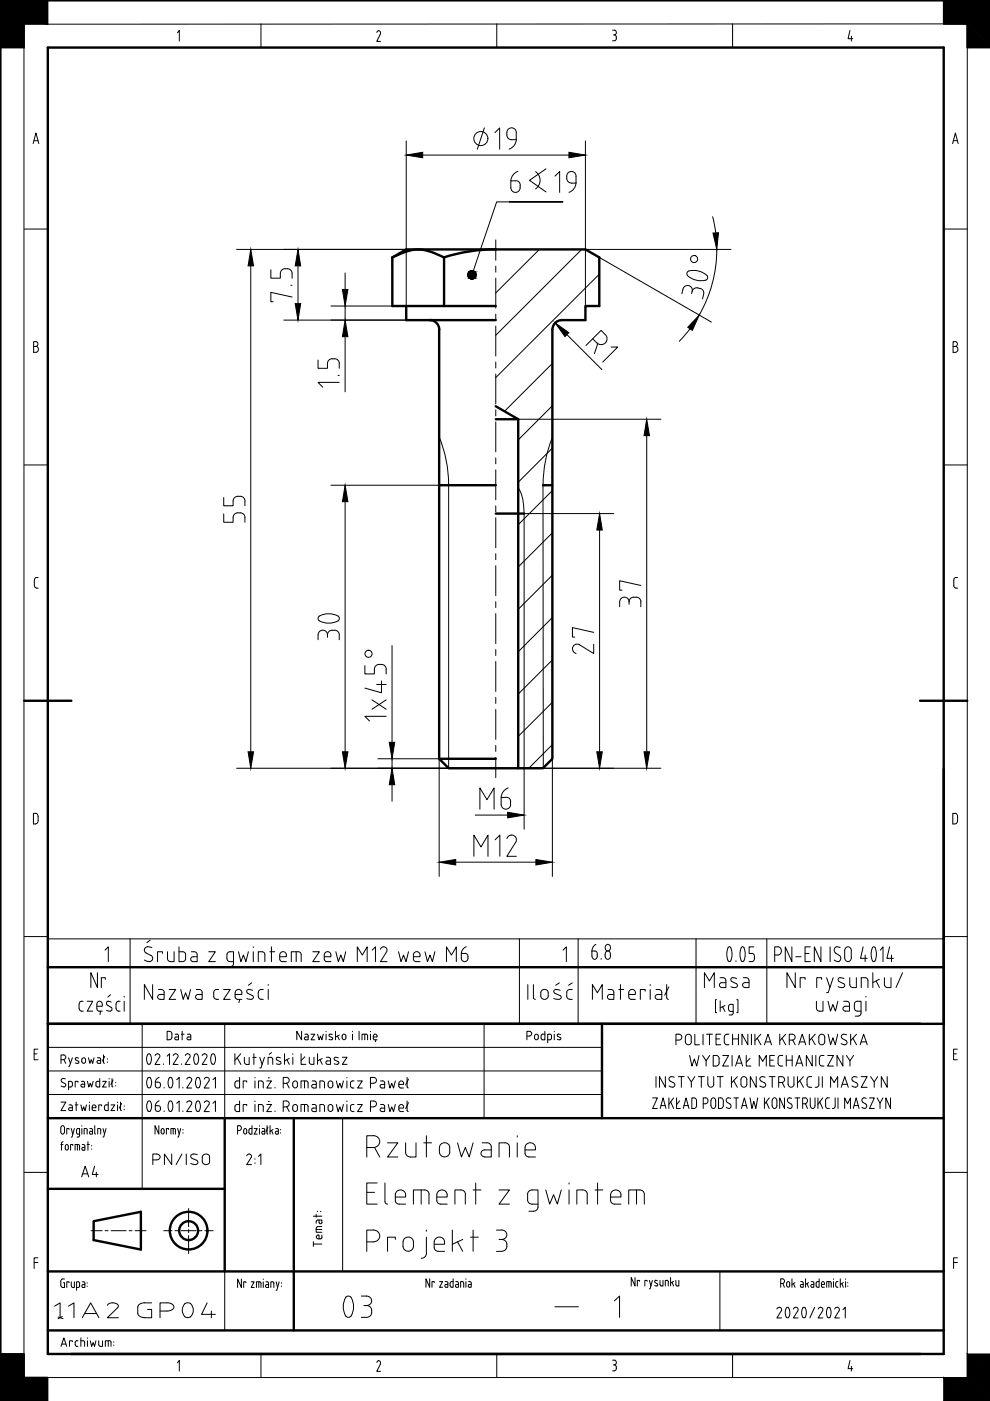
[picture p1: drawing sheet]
<svg xmlns="http://www.w3.org/2000/svg" width="210mm" height="297mm" viewBox="0 0 210 297" stroke-linecap="round" stroke-linejoin="round" font-family="sans-serif">
<defs><g id="words">
<text font-size="13.2" x="64.6" y="282.6">03</text>
<text font-size="9.7" x="10.2" y="281.9">11A2 GP04</text>
<text font-size="8.8" x="148.5" y="206">0.05</text>
<text font-size="8.4" x="76.6" y="246.6">Rzutowanie</text>
<text font-size="6.6" x="23.3" y="210.6" transform="rotate(-90 23.3 210.6)">Nr</text>
<text font-size="5.7" x="16.2" y="250.8">A4</text>
<text font-size="5.3" x="145" y="227.2">WYDZIAŁ MECHANICZNY</text>
<text font-size="4.9" x="34.2" y="221.5">Data</text>
</g></defs>
<!-- layer: 4 pomocnicze -->
<path d="M83.2 54.6v10.3M86.1 64.9v3v-3" fill="none" stroke="#000" stroke-width=".21"/>
<!-- layer: 0A widoczne krawedzie i zarysy -->
<g fill="none" stroke="#000" stroke-width=".51">
<path d="M10.1 10.1h190v277h-190zM210 .1h-209.9v296.9M83.2 54.6v10.3h2.9v3h19M83.2 54.6l2.9-1.7h38l3 1.7v10.3h-3v3h-5M83.2 54.6a10.8 10.8 0 0 1 6.8-1.6l2.1 .7 2 .9v10.3M105.1 52.9a36.3 36.3 0 0 0-10.9 1.7M86.1 64.9h19M91.1 67.9a1.96 1.96 0 0 1 2 2v91l2 2h20l2-2v-91M119.1 67.9a2 2 0 0 0-2 2M105.1 88.9h4.8v74M105.1 86.1l4.8 2.8M93.1 102.9h12"/>
<path d="M105.1 108.9h6M115.1 102.9h2M5.1 148.6h10M195.1 148.6h10M93.1 160.9h12M10.1 217.1h190M10.1 205.1h190M127.6 217.1v20M10.1 237.1h190M47.6 237.1v32.5M62.3 237.1v45M10.1 252.1h37.5"/>
<path d="M19.9 258.9l10-2v8l-10-2zM10.1 269.6h190M10.1 282.1h190"/>
<circle cx="40" cy="260.9" r="4"/>
<circle cx="40" cy="260.9" r="2"/>
</g>
<!-- layer: 1 zarysy kladow miejscowych -->
<g fill="none" stroke="#000" stroke-width=".21">
<path d="M105.4 52.9l-.3 .2M114.4 52.9l-9.3 9.2M123.3 52.9l-18.2 18.2M127.1 58.1l-22 22M117.1 77.1l-10.1 10.1M93.1 92.7a27.1 27.1 0 0 1 2 10.2v60M117.1 86l-7.2 7.3M117.1 95l-7.2 7.2M117.1 92.7a27.1 27.1 0 0 0-2 10.2l.1 59.9M109.9 103.5a9.3 9.3 0 0 1 1.2 5.4v53.9M117.1 104l-7.2 7.2M117.1 113l-7.2 7.2"/>
<path d="M117.1 121.9l-7.2 7.3M117.1 130.9l-7.2 7.3M117.1 139.9l-7.2 7.3M117.1 148.9l-7.2 7.2M117.1 157.9l-5 5"/>
</g>
<!-- layer: 7 osie -->
<g fill="none" stroke="#000" stroke-width=".21">
<path d="M105.1 50.9v4.3M105.1 56.4v1.3M105.1 59v6.3M105.1 66.6v1.3M105.1 69.1v6.4M105.1 76.8v1.2M105.1 79.3v6.3M105.1 86.9v1.3M105.1 89.5v6.3M105.1 97.1v1.2M105.1 99.6v6.4M105.1 107.2v1.3"/>
<path d="M105.1 109.8v6.3M105.1 117.4v1.3M105.1 119.9v6.4M105.1 127.6v1.2M105.1 130.1v6.3M105.1 137.7v1.3M105.1 140.3v6.3M105.1 147.9v1.2M105.1 150.4v6.4M105.1 158v1.3M105.1 160.6v4.3M40 256.3v3.8"/>
<path d="M19.3 260.9h2.4M22.3 260.9h.6M23.6 260.9h3.1M27.4 260.9h.6M28.6 260.9h2.4M34.7 260.9h1.8M37.1 260.9h.6M38.4 260.9h3.2M40 260.7v.6M40 262v3.8M42.2 260.9h.6M43.5 260.9h1.7"/>
</g>
<!-- layer: 5 wymiarowanie -->
<g fill="none" stroke="#000" stroke-width=".21">
<path d="M86.1 29.9v35h-15.9M89.6 32.9h31M102.7 27.1l-1.5 4.5M104.9 28.1l1-1v4.5M108.3 38.3v1.5a1.04 1.04 0 0 0 1.3 1 1.04 1.04 0 0 0 .7-1.5M108.3 38.3a1.87 1.87 0 0 1 1.7 .3l.3 .7M109.5 29.6h-1a1.28 1.28 0 0 1-1.1-1.2 1.28 1.28 0 0 1 1.1-1.3 .97 .97 0 0 1 1 1 2.87 2.87 0 0 1-1.1 3.3l-.4 .2M109.8 36.3a2.25 2.25 0 0 0-1.5 2M113.6 36.4a2.23 2.23 0 0 1 0 3.7M115.8 35.8l-3.5 2.4 3.5 2.5M117.7 37.3l1-.9v4.4M120.2 37.3a.98 .98 0 0 1 .9-.9 .98 .98 0 0 1 1 .9"/>
<path d="M120.2 37.3a1.13 1.13 0 0 0 .9 1.5M121.1 38.8h1M122.1 37.3a3.2 3.2 0 0 1-.7 3l-.8 .5M124.1 29.9v35M50.2 52.9h35.9M53.2 56.4v103M57.4 57.2v1.8h2v-1a1.28 1.28 0 0 1 1.3-1 1.28 1.28 0 0 1 1.2 1v1M63.2 56.4v8M73.2 57.9v3.5M108 42.8h11.3h-14l-5.2 15.5M124.1 52.9h30.9M127.1 54.6l23.7 13.7"/>
<path d="M149.7 59.4a4 4 0 0 1-4-1.1v-.6a3.1 3.1 0 0 1 3.2 0 1.35 1.35 0 0 1 1.1 1.1v.3l-.3 .3M151.1 45.9l.7 3.5M152 52.9a27.8 27.8 0 0 1-3.8 13.9M60.2 67.9h25.9M61.7 60.5h.2M61.9 63l-4.5-1v2h.5M67.4 76.3v1.8h2v-1a1.29 1.29 0 0 1 1.3-1 1.29 1.29 0 0 1 1.2 1v1M71.7 79.6h.2M73.2 64.9v3M73.2 71.4v11.7M120.2 70.9l7.4 7.5M125.7 71.8l.9 .9a1.24 1.24 0 0 0 1.7 0 1.24 1.24 0 0 0 0-1.8l-.9-.9-3.2 3.2"/>
<path d="M126.7 72.9l-.7 2.1M129.6 73.6h1.4l-3.2 3.2M144.8 61.3l-.2 1M146.3 69.7l-2.3 2.7M146.7 61.8l-.1 .5M148 61.1l.4 .1M148 61a1 1 0 0 0-1.2 .8 1.01 1.01 0 0 0-.8-1.2 1.01 1.01 0 0 0-1.2 .7M148.5 61.1a1.01 1.01 0 0 1 .7 1.3M149.2 62.4l-.3 1M71.9 81.1h-4.5l1 1M109.9 88.9h30.2M137.1 92.4v67"/>
<path d="M47.4 109v1.7h2v-1a1.29 1.29 0 0 1 1.3-1 1.29 1.29 0 0 1 1.2 1v1M47.4 105.5v1.7h2v-1a1.28 1.28 0 0 1 1.3-1 1.28 1.28 0 0 1 1.2 1v1M70.2 102.9h22.9M73.2 106.4v53M111.1 108.9h19M127.1 112.4v47M67.7 130.6a4 4 0 0 1 4.1 .2l.1 .5a3 3 0 0 1-3.1 .7 1.36 1.36 0 0 1-1.3-.7v-.4zM69.4 134.6a1.28 1.28 0 0 1 1.3-1 1.28 1.28 0 0 1 1.2 1v1M69.4 134.6v.5M69.4 134.6a1.01 1.01 0 0 0-1-1 1.01 1.01 0 0 0-1 1v1M83.1 136.9v20.5M122.9 136.7a1.01 1.01 0 0 0-1.5 .5 1.01 1.01 0 0 0 .7 1.3"/>
<path d="M125.9 136.6v2l-3-1.9M125.9 134.1l-4.5-1v2h.5M131.4 127.6a1.01 1.01 0 0 1 1-1 1.01 1.01 0 0 1 1 1M131.4 127.6v1M133.4 127.6v.5M133.4 127.6a1.28 1.28 0 0 1 1.2-1 1.28 1.28 0 0 1 1.3 1M135.9 124.1l-4.5-1v2h.5M135.9 127.6v1M77.4 141.1v1.8h2v-1a1.28 1.28 0 0 1 1.2-1.1 1.28 1.28 0 0 1 1.3 1.1v1M78.9 148.4l3 2M79.9 145.1h2M80.9 144.4v2.5l-3.5-1"/>
<path d="M81.9 151.9h-4.5l1 1M81.9 148.4l-3 2M50.2 162.9h44.9M80.1 160.9h13l2 2h-15M83.1 160.9v2M83.1 166.4v3.5M100.8 172.8h6.8M101.7 171.6v-4.5l1.6 2.5 1.5-2.5v4.5M105 178.1l1-1v4.5M105.1 160.9h-12v24.9M105.1 162.9h35M107.3 169.1h-1v1.5a1.01 1.01 0 0 0 1 1 1.01 1.01 0 0 0 1-1"/>
<path d="M107.3 169.1a.88 .88 0 0 1 1 .9l-.1 .6M107.5 177.8a1.02 1.02 0 0 1 1.4-.7 1.02 1.02 0 0 1 .4 1.5l-1.8 3h2M107.8 167a2.28 2.28 0 0 0-1.5 2M111.1 162.8v13M117.1 160.9v24.9M96.6 182.8h17M100.5 181.6v-4.5l1.5 2.5 1.5-2.5v4.5"/>
<circle cx="101.9" cy="29.4" r="1.49"/>
<circle cx="147.2" cy="54.9" r=".75"/>
<circle cx="78.1" cy="138.6" r=".75"/>
</g>
<g fill="#000" stroke="#000" stroke-width=".21">
<path d="M86.1 32.9l3.5-.6v1.2zM120.6 32.3l3.5 .6-3.5 .6zM53.2 52.9l.6 3.5h-1.2zM63.2 52.9l.6 3.5h-1.2zM99.9 59.1h.4zM99.9 57.4h.3zM151.2 49.4l1.1-.1-.3 3.6zM62.6 64.4h1.2l-.6 3.5zM72.6 61.4h1.2l-.6 3.5zM73.2 67.9l.6 3.5h-1.2zM117.7 68.5l2.9 2-.8 .9zM148.3 66.8l-1.5 3.2-1-.6z"/>
<path d="M137.1 88.9l.6 3.5h-1.2zM73.2 102.9l.6 3.5h-1.2zM127.1 108.9l.6 3.5h-1.2zM52.6 159.4h1.2l-.6 3.5zM72.6 159.4h1.2l-.6 3.5zM82.5 157.4h1.2l-.6 3.5zM126.5 159.4h1.2l-.6 3.5zM136.5 159.4h1.2l-.6 3.5zM83.1 162.9l.6 3.5h-1.2zM107.6 172.2l3.5 .6-3.5 .6zM93.1 182.8l3.5-.6v1.2zM113.6 182.2l3.5 .6-3.5 .6z"/>
<path d="M99.9 59.1h.3zM99.9 59.1h.3z"/>
<path d="M99.9 57.4h.4zM99.9 57.4h.4z"/>
<path d="M99.9 57.4l.5 .1zM99.8 57.5h.6z"/>
<path d="M99.8 57.5h.6zM99.7 57.5h.7z"/>
<path d="M99.8 59.1h.6zM99.8 59.1h.5z"/>
<path d="M99.7 57.5h.8zM99.6 57.5h.9z"/>
<path d="M99.7 59.1h.7zM99.7 59.1h.7z"/>
<path d="M99.6 57.5l1 .1zM99.6 57.6h1z"/>
<path d="M99.6 59h.9zM99.6 59l.8 .1z"/>
<path d="M99.6 57.6h1zM99.5 57.6h1.1z"/>
<path d="M99.6 59h1zM99.6 59h.9z"/>
<path d="M99.5 57.6l1.2 .1zM99.5 57.6l1.2 .1z"/>
<path d="M99.5 58.9h1.1zM99.5 58.9l1.1 .1z"/>
<path d="M99.4 57.7h1.4zM99.4 57.7h1.4z"/>
<path d="M99.4 58.9h1.3zM99.4 58.9h1.2z"/>
<path d="M99.4 57.7l1.4 .1zM99.4 57.7l1.4 .1z"/>
<path d="M99.4 58.8h1.4zM99.4 58.8l1.3 .1z"/>
<path d="M99.3 57.8l1.5 .1zM99.3 57.8l1.5 .1z"/>
<path d="M99.3 58.8h1.5zM99.3 58.8h1.5z"/>
<path d="M99.3 57.9l1.6 .1zM99.3 57.9l1.6 .1z"/>
<path d="M99.3 58.7h1.5zM99.3 58.7l1.5 .1z"/>
<path d="M99.3 58h1.6zM99.3 58h1.6z"/>
<path d="M99.3 58.6h1.6zM99.3 58.6l1.5 .1z"/>
<path d="M99.2 58l1.7 .1zM99.2 58l1.7 .1z"/>
<path d="M99.2 58.5h1.7zM99.2 58.5l1.7 .1z"/>
<path d="M99.2 58.1l1.7 .1zM99.2 58.1l1.7 .1z"/>
<path d="M99.2 58.4h1.7zM99.2 58.4l1.7 .1z"/>
<path d="M99.2 58.2l1.7 .1zM99.2 58.2l1.7 .1z"/>
<path d="M99.2 58.3l1.7 .1zM99.2 58.3l1.7 .1z"/>
<path d="M99.2 58.4h1.7zM99.2 58.4h1.7z"/>
</g>
<!-- layer: RAMKA -->
<g fill="none" stroke="#000" stroke-width=".21">
<path d="M5.1 5.1v287M9.5 5.1h195.6v287h-195M37.6 6.9l.4-.5v2.3M55.3 5.1v5M79.9 6.9a.43 .43 0 0 1 .6-.3 .43 .43 0 0 1 .1 .7l-.7 1.5h.8M105.3 5.1v5M129.9 6.4h.4a.51 .51 0 0 1 .4 .5 .51 .51 0 0 1-.4 .5M130.1 7.4h.2M130.3 7.4a.68 .68 0 0 1 .4 .6 .68 .68 0 0 1-.4 .6h-.4M155.3 5.1v5M180.2 6.4l-.4 1.8h1M180.5 7.7v1"/>
<path d="M7 30.4l.6-2.2 .6 2.2M7.2 29.8h.9M202 30.4l.6-2.2 .6 2.2M202.1 29.8h.9M5.1 48.6h5M200.1 48.6h5M7.1 72.4h.6a.51 .51 0 0 1 .3 .5 .51 .51 0 0 1-.3 .5 .64 .64 0 0 1 .4 .7 .64 .64 0 0 1-.4 .6h-.6zM7.1 73.5h.5M202.1 72.4h.5a.51 .51 0 0 1 .4 .5 .51 .51 0 0 1-.4 .5 .64 .64 0 0 1 .5 .7 .64 .64 0 0 1-.5 .6h-.5zM202.1 73.5h.5M5.1 98.6h5M200.1 98.6h5"/>
<path d="M7.3 123v1.1M7.3 124.1l.1 .3 .4 .3M7.7 124.7h.4M8.1 122.5h-.6l-.2 .5M202.2 123l.1 1.4 .4 .3M202.7 124.7h.3M203 122.5h-.5l-.3 .5M8.1 174a.63 .63 0 0 1-.6 .7M8.1 174v-.9a.63 .63 0 0 0-.6-.7l-.4 .1v2.2h.4M203 174v-.9a.63 .63 0 0 0-.5-.7l-.5 .1v2.2h.5M203 174a.63 .63 0 0 1-.5 .7M5.1 198.6h5"/>
<path d="M200.1 198.6h5M7.2 223.4h.6M8 222.4h-.8v2.3h.8M202.2 223.4h.6M203 222.4h-.8v2.3h.8M5.1 248.6h5M200.1 248.6h5M7.2 267.7h.8M8 266.7h-.8v2.3M202.2 267.7h.8M203 266.7h-.8v2.3M37.6 288.9l.4-.5v2.3"/>
<path d="M55.3 287.1v5M79.9 288.9a.43 .43 0 0 1 .6-.3 .43 .43 0 0 1 .1 .6l-.7 1.6h.8M105.3 287.1v5M129.9 288.4h.4a.51 .51 0 0 1 .4 .5 .51 .51 0 0 1-.4 .5 .68 .68 0 0 1 .4 .6 .68 .68 0 0 1-.4 .6h-.4M130.1 289.4h.2M155.3 287.1v5M180.2 288.4l-.4 1.8h1M180.5 289.7v1"/>
</g>
<!-- layer: 0A widoczne krawedzie i zarysy -->
<path d="M.1 .1h5v10h-5v-10v5h10v-5zM210 5.1h-9.9v-5h9.9h-4.9v10h4.9M5.1 297v-9.9h-5v9.9v-4.9h10v4.9" fill="none" stroke="#000" stroke-width=".36"/>
<g fill="#000" stroke="#000" stroke-width=".21">
<path d="M205.1 .1h4.9v4.9zM205.1 5.1h4.9v4.9zM205.1 287.1h4.9v4.9zM205.1 292.1h4.9v4.9z"/>
<path d="M.1 .1l5 5v-5zM.1 .1l5 5h-5z"/>
<path d="M.1 5.1l5 5v-5zM.1 5.1l5 5h-5z"/>
<path d="M5.1 .1l5 5v-5zM5.1 .1l5 5h-5z"/>
<path d="M200.1 .1l5 5v-5zM200.1 .1l5 5h-5z"/>
<path d="M205.1 5.1l4.9-.1zM205.1 .1l4.9 4.9-4.9 .1z"/>
<path d="M205.1 10.1l4.9-.1zM205.1 5.1l4.9 4.9-4.9 .1z"/>
<path d="M.1 292.1l5 4.9h-5zM.1 292.1l5 4.9v-4.9zM5.1 292.1v4.9z"/>
<path d="M.1 287.1l5 5v-5zM.1 287.1l5 5h-5z"/>
<path d="M5.1 292.1l5 4.9h-5zM5.1 292.1l5 4.9v-4.9z"/>
<path d="M200.1 292.1l5 4.9h-5zM200.1 292.1l5 4.9v-4.9zM205.1 292.1v4.9z"/>
<path d="M205.1 292.1l4.9-.1zM205.1 287.1l4.9 4.9-4.9 .1z"/>
<path d="M205.1 297h4.9zM205.1 292.1l4.9 4.9h-4.9z"/>
</g>
<path d="M10.1 10.1h190v207h-190z" fill="none" stroke="#000" stroke-width=".21"/>
<!-- layer: TB_RYS -->
<g fill="none" stroke="#000" stroke-width=".21">
<path d="M200.1 163.1v54M10.1 199.1h190M27.6 199.1v18M31.8 199.3l-.7 .6M110.1 199.1v18M122.6 199.1v18M147.6 199.1v18M162.6 199.1v18M15.1 205.1h185M16.8 212.9v.9M16.8 213.8a.62 .62 0 0 0 .8 .6M18.5 212.3h1.2l-1.2 2.1h1.2"/>
<path d="M20.5 213.3h1.2a.67 .67 0 0 0-.1-.8 .67 .67 0 0 0-.9 0l-.2 .5v.9M20.6 213.9l.2 .4 .9 .1M21.3 214.4l-.1 .7M22.3 201.5l.7-.7v3.1M22.9 212.3l-.2 .1-.1 .5 1.1 .8v.3a.71 .71 0 0 1-1.1 .2M24.6 212.9l.1 1.2 .4 .3M25.1 214.4h.4M26.3 211.2v.2M26.3 212.3v2.1M30.1 217.1v35M30.6 203.5l1.1 .4M32 202.5a.71 .71 0 0 1 .4 .8 .71 .71 0 0 1-.7 .6"/>
<path d="M32.2 200.9a.94 .94 0 0 0-1-.2 .94 .94 0 0 0-.6 .8l.2 .4 1.2 .7M32.4 208.8v3.1l-1.8-3.1v3.1M33.6 209.8h.6M34.2 209.8a.6 .6 0 0 1 .6 .6M34.5 202.1v-.3h-1.1v2.1M34.8 210.4v1.5h-.9a.52 .52 0 0 1-.5-.5 .52 .52 0 0 1 .5-.6h.9M35.5 201.8v1.5a.6 .6 0 0 0 .6 .6h.8v-2.1M35.9 209.8h1.4l-1.4 2.1h1.4M38 200.8v3.1h.7a.64 .64 0 0 0 .6-.6v-.9M38 201.8h.7a.6 .6 0 0 1 .6 .6M38.3 209.8l.5 2.1 .5-1.4 .6 1.4 .5-2.1M40.6 201.8h.6a.6 .6 0 0 1 .6 .6"/>
<path d="M41.6 209.8h.7a.6 .6 0 0 1 .6 .6v1.5h-.9a.52 .52 0 0 1-.5-.5 .52 .52 0 0 1 .5-.6h.9M41.8 202.4v1.5h-.9a.52 .52 0 0 1-.5-.5 .52 .52 0 0 1 .5-.6h.9M44.3 201.8h1.4l-1.4 2.1h1.4M46.4 209.8a.76 .76 0 0 0-1.1 .6v.9a.6 .6 0 0 0 .6 .6h.5M47.4 209.8h1.4l-1.4 2.1h1.4M47.6 217.1v20M48.1 202.4v.9a.6 .6 0 0 0 .6 .6h.8M48.1 202.4a.6 .6 0 0 1 .6-.6h.8v2.5a.6 .6 0 0 1-.6 .6M48.3 204.9h.6M49.8 210.5v.9M49.9 211.4l.2 .4 .3 .1M49.9 210.5a.71 .71 0 0 1 .7-.7 .71 .71 0 0 1 .7 .7"/>
<path d="M50.4 211.9h.9M50.6 201.8l.5 2.1 .5-1.4 .5 1.4 .6-2.1M50.8 211.9l-.1 .7M51.3 210.5v.3h-1.5M52.8 209.8a.43 .43 0 0 0-.5 .3 .43 .43 0 0 0 .2 .5l1 .5M52.8 209.8l.7 .2M53.4 208.4l-.7 .5M53.5 211a.53 .53 0 0 1 .1 .8 .53 .53 0 0 1-.8 .1l-.5-.2M53.7 200.8v.1M53.7 201.8v2.1M55.8 209.8a.78 .78 0 0 0-1 .6v.9a.6 .6 0 0 0 .6 .6h.4M56.2 202.4a.6 .6 0 0 0-.7-.6h-.7v2.1"/>
<path d="M56.2 202.4v1.5M56.9 208.7v.2M56.9 209.8v2.1M57.2 201.8h1.1M57.6 200.8v3.1M60.7 202.5v.3h-1.4M60.7 202.5a.71 .71 0 0 0-.7-.7 .71 .71 0 0 0-.7 .7v.9l.3 .4 1.1 .1M62.8 201.8v2.1M63.9 202.4a.6 .6 0 0 0-.7-.6h-1.4v2.1M63.9 202.4v1.5M63.9 218.7v1.8l-1-1.8v1.8M64.6 219.3h.4"/>
<path d="M65 219.3l.3 .1v1.1l-.7-.2 .1-.4h.6M65.9 219.3h.8l-.8 1.2h.8M66.3 201.8h1.4l-1.4 2.1h1.4M67.3 219.3l.3 1.2 .3-.8 .3 .8 .3-1.2M69.1 218.7v.1M69.1 219.3v1.2M70.1 202.5v.3h-1.4M70.2 202.5a.71 .71 0 0 0-.7-.7 .71 .71 0 0 0-.8 .7l.1 .9 .2 .4 1.1 .1M70.5 219.4l-.5-.1-.2 .1 .1 .3 .6 .4v.3h-.7M71.1 218.7v1.8M71.2 201.8l.5 2.1 .6-1.4 .5 1.4 .5-2.1M71.5 219.7l.4 .8"/>
<path d="M71.9 219.5l-.8 .4M72.5 219.7v.4M72.6 219.6a.39 .39 0 0 1 .4-.3 .39 .39 0 0 1 .3 .3v.5M74.7 218.7v.1M74.7 219.3v1.2M75.8 203.9v-3.1l1 1.7 1.1-1.7v3.1M76.1 218.7v1.8M77.3 219.3v1.2M77.6 219.3h-.8v1.2M77.6 219.3l.4 .3M77.9 219.6v.9M78.5 218.7v.1"/>
<path d="M78.5 219.3v1.2M78.9 201.5l.7-.7v3.1M79.1 219.9h.8a.41 .41 0 0 0-.2-.6 .41 .41 0 0 0-.5 .3l-.1 .6M80.7 201.3a.71 .71 0 0 1 .9-.5 .71 .71 0 0 1 .4 1l-1.3 2.1h1.4M84.5 201.8l.5 2.1 .6-1.4 .5 1.4 .5-2.1M87.7 202.8h1.3a.74 .74 0 0 0-.4-1 .74 .74 0 0 0-.9 .7v.9l.2 .4 1.1 .1M90.1 201.8l.5 2.1 .6-1.4 .5 1.4 .5-2.1M94.7 203.9v-3.1l1 1.7 1.1-1.7v3.1M98.5 202.1h.2a.94 .94 0 0 1 .5 1 .94 .94 0 0 1-.7 .8 .71 .71 0 0 1-.7-.7v-1.1h.7M98.9 200.7a1.6 1.6 0 0 0-1.1 1.4M102.6 217.1v20M111.7 219.7h.5a.5 .5 0 0 0 .5-.5 .5 .5 0 0 0-.5-.5h-.5v1.8"/>
<path d="M111.9 208.8v3.1M113.1 208.8v2.7l.4 .4M113.4 219.5a.39 .39 0 0 1 .4-.2 .39 .39 0 0 1 .3 .4v.4a.4 .4 0 0 1-.4 .4 .4 .4 0 0 1-.4-.4zM114.7 219.6v.5M114.9 210a.81 .81 0 0 1 .8-.2 .81 .81 0 0 1 .5 .7v.7a.8 .8 0 0 1-.7 .7 .8 .8 0 0 1-.8-.7v-.7zM115.1 219.3h.4M115.1 219.3l-.4 .3M115.5 218.7v1.8l-.6-.1-.2-.3M116.6 219.3h-.5v1.8M116.6 219.3l.3 .1v.9l-.8 .2M117.5 218.7v.1M117.5 219.3v1.2"/>
<path d="M117.6 210.6l1.1 .5M117.9 209.8l.9 .2M117.9 209.8a.43 .43 0 0 0-.5 .3 .43 .43 0 0 0 .2 .5M118.4 219.3l-.3 .3 .8 .5v.1l-.2 .2h-.6M118.4 219.3l.4 .1M118.6 208.4l-.8 .5M118.7 211a.49 .49 0 0 1 .2 .7 .49 .49 0 0 1-.7 .2l-.8-.2M119.4 201.5l.7-.7v3.1M121.3 209.8a.86 .86 0 0 0-1.1 .6v.9a.65 .65 0 0 0 .7 .6h.4M121.3 208.4l-.8 .5M125.5 201.6h.6M125.6 211.9v-3.1l1.1 1.7 1-1.7v3.1"/>
<path d="M126.1 201.6h.1a1.07 1.07 0 0 1-.1 1.8 .65 .65 0 0 1-.6-.7v-1.1M126.3 200.2l-.6 .7-.2 .7M127.5 203.2v.2M128.3 202.3v.4M128.3 202.3a.58 .58 0 0 1 .6-.7 .58 .58 0 0 1 .5 .7M128.3 202.7a.58 .58 0 0 0 .6 .7 .58 .58 0 0 0 .5-.7M128.5 200.4a.66 .66 0 0 1 1 .2 .66 .66 0 0 1-.4 1 .67 .67 0 0 1-.8-.4 .67 .67 0 0 1 .2-.8zM128.9 209.8h.7a.6 .6 0 0 1 .6 .6v1.5h-.9a.52 .52 0 0 1-.5-.5 .52 .52 0 0 1 .5-.6h.9M129.4 202.3v.4M131.2 209.8h1M131.6 208.8v3.1M134.7 210.5v.3h-1.4"/>
<path d="M134.7 210.5a.71 .71 0 0 0-.7-.7 .71 .71 0 0 0-.7 .7l.1 1.1 .4 .3h.9M136.8 210.1v-.3h-1v2.1M137.9 208.8v.1M137.9 209.8v2.1M139.1 209.8h.6a.6 .6 0 0 1 .6 .6v1.5h-.9M139.4 210.8h.9M139.4 210.8a.52 .52 0 0 0-.5 .6 .52 .52 0 0 0 .5 .5M141.4 208.8v2.7l.3 .4M141.8 209.3l-.9 1.7M143.9 219.3h-.6v2.2M143.9 219.3a.62 .62 0 0 1 .7 .6 .62 .62 0 0 1-.7 .6M145.3 219.9v1"/>
<path d="M145.3 219.9a.62 .62 0 0 1 .7-.6 .62 .62 0 0 1 .6 .6v1M147.3 219.3v2.2h1M149.1 219.3v2.2M149.4 209.4v-3.2l1 1.8 1-1.8v3.2M149.8 219.3h1.3M150.4 219.3v2.2M152 211.9h-.3v2.8h.3M152.7 212.2v2.2M152.8 219.3h-1v2.2h1M153.2 213.5l.5 .9M153.6 219.8v1.2M153.7 213.2l-1 .5"/>
<path d="M153.9 207.9v1.5h-.9a.53 .53 0 0 1-.5-.5 .53 .53 0 0 1 .5-.6M154.6 219.3h-.7l-.3 .5M154.9 214.4h.5M154.9 214.4l-.4-.2a1.09 1.09 0 0 1 .2-1.2l.7-.1 .1 1.9-.2 .3-.7 .1M155.3 219.3v2.2M156.1 208.5a.53 .53 0 0 1 .1 .8 .53 .53 0 0 1-.8 .1l-.4-.2M156.2 211.9h.3v2.8h-.3M156.6 219.3v2.2M158.6 219.3v2.2l-1.3-2.2v2.2M158.8 207.9v1.5h-.9a.53 .53 0 0 1-.5-.5 .53 .53 0 0 1 .6-.6M159.3 219.3v2.2M160.1 219.3v2.2"/>
<path d="M161.3 219.3l-1.2 1.3M165.3 219.3v2.2M166.6 219.3l-1.3 1.3M167.9 200.8v3.1l-1.4-3.1v3.1M168.6 206.2v3.2l-1.7-3.2v3.2M168.7 202.8h1.1M170.7 202.1h.8M170.7 207.7v-.4h-1v2.1M171.6 219.3v2.2M171.8 200.8h-1.1v3.1h1.1M172.8 219.3l-1.2 1.3M173.1 212.3v1.5a.6 .6 0 0 0 .6 .6h.8v-2.1"/>
<path d="M174.1 200.8v3.1l-1.4-3.1v3.1M174.2 207.7v-.4h-1v2.1M175.3 207.3l.7 2.1M175.6 212.3l.5 2.1 .5-1.4 .5 1.4 .6-2.1M175.6 219.3l.5 2.2 .5-1.5 .5 1.5 .5-2.2M176 200.8v3.1M176.7 207.3l-1.1 3.1h-.3M177.2 202.1l.7 .5M178 202.5a.76 .76 0 0 1 0 1.2 .76 .76 0 0 1-1.1-.2M178.1 200.9a.76 .76 0 0 0-1.1 .1 .76 .76 0 0 0 .2 1.1M178.2 207.3a.43 .43 0 0 0-.5 .3 .43 .43 0 0 0 .2 .5l1 .5M178.2 207.3l.7 .2"/>
<path d="M178.9 208.5a.53 .53 0 0 1 .1 .8 .53 .53 0 0 1-.8 .1l-.5-.2M178.9 212.3h.6a.6 .6 0 0 1 .6 .6M179.3 201a.7 .7 0 0 1 .8-.2 .7 .7 0 0 1 .4 .8v1.4a.72 .72 0 0 1-.7 .9 .72 .72 0 0 1-.7-.9v-1.4zM179.5 219.4a.59 .59 0 0 0-.9-.1 .59 .59 0 0 0 0 .9l.7 .4M180.1 212.9v1.5h-.9a.52 .52 0 0 1-.5-.5 .52 .52 0 0 1 .5-.6h.9M180.2 207.3v1.5a.6 .6 0 0 0 .6 .6h.8v-2.1M180.4 219.3v2.2M181.1 212.9v.9M181.2 212.9a.6 .6 0 0 1 .6-.6h.8v2.5a.6 .6 0 0 1-.6 .6h-.7M181.2 213.8a.6 .6 0 0 0 .6 .6h.8M181.6 219.3l-1.2 1.3M182.6 209.4v-2.1h.8a.6 .6 0 0 1 .6 .6v1.5"/>
<path d="M183 200.8l-.5 2.4h1.4M183.4 202.5v1.4M183.6 211.3v.1M183.6 212.3v2.1M185.1 206.2v3.2M185.1 200.8l.2-.1a2.25 2.25 0 0 1 .4 2.6l-.2 .4a.31 .31 0 0 1-.2 .2 .31 .31 0 0 1-.3-.2l-.3-1.4 .1-.9zM185.8 208l.7 1.4M186.5 207.6l-1.4 .7M186.6 201.5l.6-.7v3.1M187.5 207.3v1.5a.6 .6 0 0 0 .6 .6h.8v-2.1M188.6 200.8l-.6 2.4h1.4M189 202.5v1.4"/>
<path d="M191.4 206.2l-1.4 3.2M10.1 232.1h117.5M10.1 227.1h117.5M10.1 222.1h117.5M12.9 233.7h1l-1 1.8h1M12.9 224.7h.5M13.1 238.7h.4a1.52 1.52 0 0 1 0 1.7h-.4a1.5 1.5 0 0 1 0-1.7zM13.4 223.7h-.5v1.8M13.5 223.7a.5 .5 0 0 1 .4 .5 .5 .5 0 0 1-.4 .4M13.5 224.7l.4 .8M13.9 228.7a.48 .48 0 0 0-.7 0 .48 .48 0 0 0 0 .7l.5 .3a.44 .44 0 0 1 .1 .7 .44 .44 0 0 1-.7 0l-.1-.2M14.5 230.5l.8-.2v-.7l-.1-.3h-.7v1.8"/>
<path d="M14.5 224.3l.4 1.2M14.6 239.5v-.2h-.4v1.2M14.6 234.3h.6l.1 .3v.9l-.6-.1-.2-.2 .2-.3h.6M15.1 239.3l.3 1.2M15.3 224.3l-.6 1.8h-.2M15.8 239.3l-.5 1.8h-.2M15.9 234.3h.6M16.2 233.7v1.8M16.2 239.6l.1 .7 .2 .2M16.5 239.3h.4v1.4M16.5 239.3l-.3 .3M16.5 229.5v-.2h-.6v1.2"/>
<path d="M16.7 224.3l-.5-.1-.3 .2 .2 .3 .6 .4v.3l-.8-.1M17.1 234.3l.3 1.2 .3-.8 .3 .8 .3-1.2M17.2 229.3l.7 .1v1.1l-.7-.2v-.3l.3-.1M17.3 224.7l.1 .4a.39 .39 0 0 0 .3 .4 .39 .39 0 0 0 .4-.4v-.4M17.4 224.7a.39 .39 0 0 1 .3-.4 .39 .39 0 0 1 .4 .4M17.4 238.7v.1M17.4 239.3v1.2M17.4 229.9h.5M18.2 239.3h-.4v1.2M18.2 239.3l.3 .3M18.5 239.6v.9M18.5 229.3l.3 1.2 .3-.8 .3 .8 .3-1.2"/>
<path d="M18.8 224.3l.2 1.2 .3-.8 .3 .8 .3-1.2M18.9 233.7v.1M18.9 234.3v1.2M19 239.3h.5l.1 .3M19.5 235.2l.2 .2 .6 .1M19.5 234.9h.8a.41 .41 0 0 0-.2-.6 .41 .41 0 0 0-.5 .4l-.1 .5M19.6 239.6v.9l-.5-.1-.1-.2 .1-.3h.5M20.1 238.7v1.6l.1 .2M20.6 224.3h.6l.2 .3-.1 .9h-.5M20.8 224.9h.5M20.9 224.8l-.3 .3 .3 .4M21.1 228.7v1.8l-.6-.1-.2-.3 .1-.7 .7-.1"/>
<path d="M21.4 239.6v.9M21.4 239.6l-.2-.3h-.5v1.2M21.5 234.5v-.2h-.6v1.2M21.7 229.3h.8l-.8 1.2h.8M21.8 239.3l.4 1.2M21.9 223.7v1.6l.3 .2M22.2 224l-.5 1M22.5 239.3l-.5 1.8h-.2M22.5 234.3h.4M22.5 234.3l-.4 .3 .1 .7 .3 .2M22.8 224.5v.1M22.8 225.2v.1"/>
<path d="M22.9 233.7v1.8h-.4M23.1 228.7v.1M23.1 229.3v1.2M23.5 234.3h.8l-.8 1.2h.8M23.7 228.7v1.5l.3 .2M24 229l-.5 1M24.5 229.5v.1M24.5 230.2v.1M24.9 233.7v.1M24.9 234.3v1.2M25.5 235.3l.2 .2M25.5 233.7v1.6"/>
<path d="M25.8 234l-.5 1M26.3 234.5v.1M26.3 235.2v.1M33.7 238.7v1.8l-.8-1.8v1.8M34.8 239.7v.4M34.8 239.7l-.1-.4h-.4l-.1 .8 .3 .3 .3-.4M35.8 239.5v-.2h-.5v1.2M36.7 239.3v1.2M36.9 239.3h-.7v1.2M36.9 239.3l.3 .3M37.2 239.6v.9M37.7 239.3l.3 1.2"/>
<path d="M38.3 239.3l-.5 1.8h-.1M38.8 239.5v.1M50.4 239.7h.4M50.8 239.7a.51 .51 0 0 0 .4-.5 .51 .51 0 0 0-.4-.5h-.4v1.8M51.8 239.3h.4l.1 .4v.5l-.3 .2-.3-.3zM53.4 238.7v1.8l-.6-.2v-.7M53.4 239.3h-.5l-.1 .3M53.9 239.3h.6l-.6 1.2h.6M55 238.7v.1M55 239.3v1.2M55.6 239.3h.4l.2 .3M55.7 239.9h.4"/>
<path d="M55.7 239.8l-.2 .4 .2 .3M56.1 239.6v.9h-.4M56.6 238.7v1.6l.2 .2M56.8 239l-.4 1M57.3 238.7v1.8M57.6 239.7l.3 .8M57.9 239.5l-.6 .4M58.5 239.3h.4l.1 .3M59 239.6v.9l-.5-.1-.1-.2 .1-.3h.5M59.5 239.5v.1M72.6 220a.39 .39 0 0 0 .4 .4 .39 .39 0 0 0 .3-.4M72.6 237.1v32.5"/>
<path d="M79.1 220.2l.2 .2 .6 .1M79.7 220.5l-.1 .4M138.4 232.8h1l-1 2.2h1M139.1 228.3v2.2M140 235l.6-2.2 .6 2.2M140.2 234.4h.8M141.1 228.3v2.2l-1.3-2.2v2.2M141.8 232.8v2.2M142.2 233.6l.6 1.4M142.8 232.8l-1 1.4M143 228.4a.59 .59 0 0 0-.9-.1 .59 .59 0 0 0 0 .9l.7 .4a.55 .55 0 0 1 .1 .8 .55 .55 0 0 1-.8 0l-.3-.1M143.3 220.5h.6"/>
<path d="M143.4 232.8v2.2h.9M144.1 233.4l-.7 .8M144.5 228.3v2.2M144.9 235l.6-2.2 .6 2.2M145 234.4h.9M145.3 220.9a.62 .62 0 0 0 .7 .6 .62 .62 0 0 0 .6-.6M145.8 228.3l.8 1.1 .7-1.1M146.6 229.4v1.1M147.1 232.8h-.4v2.2h.4a.63 .63 0 0 0 .6-.7M147.1 232.8a.63 .63 0 0 1 .6 .6M147.7 233.5v.8M148.7 228.3v2.2"/>
<path d="M149.1 234h.5M149.6 232.8h-.5v2.2M149.6 232.8a.64 .64 0 0 1 .5 .6 .64 .64 0 0 1-.5 .6M150.1 228.3v1.6M151 232.8h.5a1.89 1.89 0 0 1 0 2.1h-.5a1.76 1.76 0 0 1 0-2.1zM151.3 228.3v1.6a.62 .62 0 0 1-.6 .6 .62 .62 0 0 1-.6-.6M151.8 220.3h.8M152.7 228.3v2.2M152.8 232.8h-.5v2.2h.5a.63 .63 0 0 0 .6-.7M152.8 232.8a.63 .63 0 0 1 .6 .6M153.4 233.5v.8M153.6 221l.3 .4 .2 .1"/>
<path d="M154 234.8l.6 .2M154.2 233.7l.5 .4M154.4 232.8a.52 .52 0 0 0-.4 .4 .52 .52 0 0 0 .2 .5M154.4 232.8l.5 .1M154.8 234.1l.2 .3a.48 .48 0 0 1-.4 .6M155.1 228.3v2.2M155.3 220.3h1.3M155.6 229.1l.7 1.4M155.6 232.8h1M156.1 232.8v2.2M156.3 228.3l-1.2 1.3M157.1 228.9v1a.62 .62 0 0 0 .6 .6 .62 .62 0 0 0 .6-.6v-1"/>
<path d="M157.2 235l.6-2.2 .6 2.2M157.4 234.4h.8M159 232.8l.4 2.2 .4-1.5 .5 1.5 .4-2.2M160.3 228.3v2.2l-1.2-2.2v2.2M160.5 220.1l.8 1.4M161.1 230.3l.8 .2M161.6 228.3a.5 .5 0 0 0-.5 .4 .5 .5 0 0 0 .3 .5l.7 .4a.49 .49 0 0 1 .2 .5 .49 .49 0 0 1-.4 .4M162.1 221.5l.7-2.2 .8 2.2M162.1 232.8v2.2M162.3 220.9h1.1M162.5 233.6l.6 1.4M163.1 232.8l-1 1.4"/>
<path d="M163.7 233.4v1M163.7 233.4l.3-.6h.5a1.89 1.89 0 0 1 0 2.1h-.5l-.3-.5M163.7 228.3v2.2M165.1 229.5h.6M165.7 228.3h-.6v2.2M165.7 228.3a.62 .62 0 0 1 .6 .6 .62 .62 0 0 1-.6 .6M165.8 220.1l.8 1.4M165.8 229.5l.5 1M166.3 232.8v2.2l-1-2.2v2.2M167 234.8l.6 .2M167.1 228.3v1.6M167.2 233.7l.5 .4 .2 .3a.48 .48 0 0 1-.4 .6"/>
<path d="M167.3 220.5h.7a.62 .62 0 0 0 .6-.6 .62 .62 0 0 0-.6-.6h-.7v2.2M167.3 232.8l.6 .1M167.4 232.8a.52 .52 0 0 0-.5 .4 .52 .52 0 0 0 .3 .5M168.1 220.5l.5 1M168.3 228.3l.1 1.6a.62 .62 0 0 1-.7 .6 .62 .62 0 0 1-.6-.6M168.6 232.8h1M169.1 232.8v2.2M169.1 228.3v2.2M169.3 221.5l.8-2.2 .7 2.2M169.6 229.1l.7 1.4M169.6 220.9h1M170.3 228.3l-1.2 1.3"/>
<path d="M170.7 232.8h-.5v2.2M170.7 232.8a.64 .64 0 0 1 .5 .6 .64 .64 0 0 1-.5 .6h-.5M170.8 234l.4 1M171.1 228.8l.1 1.4 .2 .2 .7 .1M171.8 232.8l.1 1.9 .4 .3 .4-.3 .1-1.9M172.1 220.1l.7 1.4M173.4 232.8v2.2M173.6 230a.6 .6 0 0 1-.8 .5M173.6 220.9v-1a.62 .62 0 0 1 .6-.6 .62 .62 0 0 1 .7 .6v1M173.6 220.9a.62 .62 0 0 0 .6 .6 .62 .62 0 0 0 .7-.6M173.6 228.3v1.7M173.8 233.6l.6 1.4"/>
<path d="M174.3 228.3v2.2M174.4 232.8l-1 1.4M175.5 232.8h.4M175.5 232.8h-.2a2.11 2.11 0 0 0-.2 1.9l.2 .2 .6 .1M176.1 230.5v-2.2l.7 1.2 .8-1.2v2.2M177.1 234.5a.48 .48 0 0 1-.6 .5M177.1 232.8v1.7M177.7 232.8v2.2M178.4 230.5l.7-2.2 .8 2.2M178.6 229.9h1M179.1 235v-2.2l.6 1.2 .6-1.2v2.2M179.3 220.6a.5 .5 0 0 1 .3 .5 .5 .5 0 0 1-.5 .4"/>
<path d="M180.8 220.1l.8 1.4M180.9 229.2l.7 .4M180.9 235l.6-2.2 .6 2.2M181.1 234.4h.8M181.1 228.3a.5 .5 0 0 0-.5 .4 .5 .5 0 0 0 .3 .5M181.6 229.6a.56 .56 0 0 1 .1 .8 .56 .56 0 0 1-.8 0l-.3-.1M182.4 221.5l.7-2.2 .8 2.2M182.6 220.9h1M182.6 228.3h1.3l-1.3 2.2h1.3M182.7 234.8l.7 .2M183 233.7l.5 .4 .3 .3a.48 .48 0 0 1-.4 .6M183.2 232.8l.5 .1"/>
<path d="M183.2 232.8a.52 .52 0 0 0-.4 .4 .52 .52 0 0 0 .2 .5M184.4 232.8h1l-1 2.2h1M184.6 228.3l.8 1.1 .7-1.1M185.4 229.4v1.1M186 232.8l.6 1.1 .6-1.1M186.6 233.9v1.1M188.1 228.3v2.2l-1.2-2.2v2.2M188.8 232.8v2.2l-1-2.2v2.2M12.9 242.7h.5M13.4 242.1l-.4 .4v1.4M13.8 243.1l.4-.4 .3 .4M13.8 243.1l.2 .7h.3l.2-.3"/>
<path d="M14.5 243.1v.4M15.4 242.9v-.2h-.4v1.2M16.4 242.7v1.2M16.5 240.5h.4M16.9 243v.9M16.9 240.7l-.2 .3-.4 .1M16.9 243l-.2-.3h-.8v1.2M17.4 242.7h.5l.1 .3M17.6 243.3h.4M18 243v.9l-.6-.2v-.3l.2-.1M18.5 242.7h.5M18.6 242.1v1.8"/>
<path d="M19.4 242.9v.1M19.4 243.6v.1M38.8 240.2v.1M59.5 240.2v.1M66.4 257.9h1.8M67 257.5v.6M67.2 256.9h.2M67.4 258.7h.8v.5M67.4 258.7l-.3 .1-.1 .6M67.6 259.2l.4 .3 .3-.3M67.6 258.7v.5M67.9 256.9h.2"/>
<path d="M47.6 269.6v12.5M53.3 271.8h.6l-.6 1.2h.6M54.4 273v-1.2h.7l.2 .1v1.1M54.9 271.8v1.2M55.8 271.2v.1M55.8 271.8v1.2M56.4 271.8h.4l.2 .3M56.9 272.1v.9l-.5-.1-.1-.2 .1-.3h.5M58.1 272.1v.9M58.1 272.1l-.2-.3h-.5v1.2M58.5 271.8l.4 1.2M59.2 271.8l-.5 1.8h-.2"/>
<path d="M59.7 272v.1M59.7 272.7v.1M66.4 263.8h1.8M66.4 263.3v1M67 260.7h1.2M67.4 260.1h.8M67.4 260.1l-.4 .3v.9h1.2M68.2 261.9v.5M68.3 262.4l-.2 .2-.7 .1a.42 .42 0 0 1-.3-.6 .42 .42 0 0 1 .5-.2v.8M91.1 271.1v1.8l-.8-1.8v1.8M92.1 271.9v-.2h-.5v1.2M93.2 271.7h.6l-.6 1.2h.6"/>
<path d="M94.4 271.7l.4 .1 .2 .3M94.6 272.3h.4M95 272.1v.8l-.6-.1v-.3l.2-.2M95.4 272.1v.5M96.1 271.1v1.8h-.5l-.2-.3M96.1 271.7l-.5 .1-.2 .3M96.6 271.7l.6 .2v1l-.6-.1v-.3l.2-.2M96.8 272.3h.4M97.7 272.9v-1.2l.6 .2v1M98.8 271.1v.1M98.8 271.7v1.2M99.4 271.7l.5 .2v1l-.6-.1v-.3l.2-.2"/>
<path d="M99.5 272.3h.4M117.6 277.1h5M134.6 270.9v1.8l-.8-1.8v1.8M135.6 271.7v-.2h-.5v1.2M137.2 271.7v-.2h-.5v1.2M137.7 271.5l.3 1.2M138.3 271.5l-.5 1.8h-.1M138.9 271.9l.5 .3 .1 .3-.2 .2-.5-.2M139.4 271.5h-.5v.4M139.9 271.5l.1 1 .6 .2v-1.2M141.4 271.5h-.3v1.2M141.4 271.4l.3 .4v.9"/>
<path d="M142.2 270.9v1.8M142.5 271.9l.3 .8M142.8 271.7l-.6 .4M143.3 271.5v1l.6 .2v-1.2M152.6 269.6v12.5M165.5 272.1h.4M165.9 271.1h-.4v1.8M165.9 271.1a.51 .51 0 0 1 .4 .5 .51 .51 0 0 1-.4 .5M166 272.1l.3 .8M167 271.8h.3l.1 .3v.6l-.3 .2-.3-.4zM167.9 271.1v1.8M168.2 272.1l.4 .8"/>
<path d="M168.6 271.9l-.7 .4M169.8 271.7l.5 .2v1l-.6-.1v-.3l.2-.2M169.9 272.3h.4M170.8 271.1v1.8M171.1 272.1l.3 .8M171.4 271.9l-.6 .4M172 271.7l.4 .1 .2 .3M172.1 272.3h.5M172.6 272.1v.8l-.7-.1v-.3l.3-.2M173.7 271.1v1.8h-.4l-.2-.2v-.8l.6-.2M174.2 272.3h.6a.39 .39 0 0 0 0-.4 .39 .39 0 0 0-.5-.1l-.1 .3v.7l.6 .1M175.3 272.9v-1.2h.7l.2 .2v1"/>
<path d="M175.7 271.7v1.2M176.7 271.1v.1M176.7 271.7v1.2M177.5 271.7h.2M177.5 272.9h.2M177.5 271.7l-.3 .4v.6l.3 .2M178.2 271.1v1.8M178.5 272.1l.3 .8M178.8 271.9l-.6 .4M179.3 271.1v.1M179.3 271.7v1.2M179.7 271.9v.1"/>
<path d="M179.7 272.6v.1M12.9 285.5l.6-1.8 .6 1.8M15.3 284.5v-.2h-.6v1.2M16 285.1l.3 .4M16.3 285.5h.2M17.1 283.7v1.8M17.9 284.6v.9M18.5 284.3v1.2M19.1 284.3l.3 1.2 .3-.8 .3 .8 .3-1.2M21.7 284.3v1.2l-.6-.1-.1-.3M22.9 284.3v1.2M23.2 284.3h-.9v1.2"/>
<path d="M23.5 284.6v.9M24.1 285.2v.1"/>
</g>
<!-- layer: TB_TEXT -->
<g fill="none" stroke="#000" stroke-width=".21">
<path d="M31.3 223.5l.3-.1 .3 .1a1.9 1.9 0 0 1-.2 2.1l-.1 .1a1.52 1.52 0 0 1-.3-2.2zM31.4 228.6l.2-.2a1.47 1.47 0 0 1 0 2.3l-.2-.2a2 2 0 0 1 0-1.9zM31.4 233.5l.2-.1a1.47 1.47 0 0 1 0 2.3l-.2-.2a2 2 0 0 1 0-2zM32.9 223.8a.51 .51 0 0 1 .7-.3 .51 .51 0 0 1 .2 .7l-.9 1.5h1M32.9 229.4v.8a.56 .56 0 0 0 .7 .4 .56 .56 0 0 0 .4-.7 .56 .56 0 0 0-.5-.5M32.9 235.2a.54 .54 0 0 0 .6 .5 .54 .54 0 0 0 .5-.5M32.9 229.4h.6M33.5 234.4h-.6v.8M33.5 234.4l.4 .2 .1 .6M33.7 228.4a1.15 1.15 0 0 0-.8 1M33.7 233.4a1.15 1.15 0 0 0-.8 1M34.6 225.6v.1"/>
<path d="M34.8 230.6v.1M34.8 235.5v.2M35.4 223.9l.5-.5v2.3M35.9 228.6l.2-.2a1.47 1.47 0 0 1 0 2.3l-.2-.2a2 2 0 0 1 0-1.9zM35.9 233.5l.2-.1a1.47 1.47 0 0 1 0 2.3l-.2-.2a2 2 0 0 1 0-2zM37.2 223.4l-.5 .4M37.2 223.4l.5 .3v.5M37.5 228.9l.5-.5v2.3M37.5 233.9l.5-.5v2.3M37.7 224.2l-1 1.5h1M38.5 225.6v.1M38.8 230.6v.1"/>
<path d="M38.8 235.5v.2M39.3 223.8a.52 .52 0 0 1 .7-.3 .52 .52 0 0 1 .2 .7l-.9 1.5h1M39.6 228.8a.53 .53 0 0 1 .7-.4 .53 .53 0 0 1 .3 .8M39.6 233.8a.53 .53 0 0 1 .7-.4 .53 .53 0 0 1 .3 .8M40.6 229.2l-1 1.5h1M40.6 234.2l-1 1.5h1M41.7 228.6l.3-.2a1.47 1.47 0 0 1 0 2.3l-.3-.2a2 2 0 0 1 0-1.9zM41.7 233.5l.3-.1a1.47 1.47 0 0 1 0 2.3l-.3-.2a2 2 0 0 1 0-2zM41.8 223.5h-.4a1.58 1.58 0 0 0 .2 2.2l.2-.2M41.9 223.5a2.05 2.05 0 0 1 0 2M43.3 228.8a.54 .54 0 0 1 .7-.4 .54 .54 0 0 1 .3 .8M43.3 233.8a.54 .54 0 0 1 .7-.4 .54 .54 0 0 1 .3 .8"/>
<path d="M43.4 223.4l.3 .1 .2 .5-1 1.7h1M43.4 223.4l-.5 .4M44.3 229.2l-1 1.5h1.1M44.3 234.2l-1 1.5h1.1M44.9 223.5l.3-.1 .2 .1a1.9 1.9 0 0 1-.1 2.1l-.1 .1a1.52 1.52 0 0 1-.3-2.2zM45.1 228.9l.6-.5v2.3M45.1 233.9l.6-.5v2.3M49.8 223.4v2.3M50.3 224.3l.8 1.4M50.8 228.4v2.3l-.8-.1-.2-.4M50.8 229.2h-.5l-.4 .2-.1 .8M50.8 233.4v2.3l-.8-.1a1.02 1.02 0 0 1 0-1.4h.8"/>
<path d="M51.1 223.4l-1.3 1.4M51.8 224.2l.1 1.2 .4 .3M52.3 229.4v-.2h-.7v1.5M52.3 234.4v-.2h-.7v1.5M52.8 224.2v1.5h-.5M53.6 224.2h.7M53.8 223.4v2.3M54.1 228.4v.1M54.1 229.2v1.5M54.1 233.4v.2M54.1 234.2v1.5M54.8 230.7v-1.5h.6l.4 .2v1.3"/>
<path d="M54.8 235.7v-1.5h.6l.4 .2v1.3M55.1 224.2l.5 1.5M56.1 224.2l-.8 2.2h-.2M56.6 229.2h1l-1 1.5h1M56.6 234.2h1l-1 1.5h1M56.8 225.7v-1.5h.8l.2 .2v1.3M57 228.5h.1M57 233.6h.1M57.6 223.2l-.5 .3M58.3 230.6v.1M58.3 235.5v.2M59.5 224.3l-.6-.1-.3 .2 .1 .3 .9 .5-.1 .4-.9-.1"/>
<path d="M60 234.7h.7a.61 .61 0 0 0 .6-.7 .61 .61 0 0 0-.6-.6h-.7v2.3M60.3 223.4v2.3M60.7 228.4h-.7v2.3M60.7 228.4a.62 .62 0 0 1 .6 .6 .62 .62 0 0 1-.6 .7h-.7M60.8 229.7l.5 1M60.8 234.7l.5 1M60.8 224.7l.5 1M61.3 224.4l-1 .5M62.1 235.2v-.5a.5 .5 0 0 1 .5-.5 .5 .5 0 0 1 .5 .5v.5M62.1 235.2a.5 .5 0 0 0 .5 .5 .5 .5 0 0 0 .5-.5M62.1 223.4v.1M62.1 224.2v1.5"/>
<path d="M62.1 229.4a.5 .5 0 0 1 .6-.2 .5 .5 0 0 1 .4 .5v.5a.51 .51 0 0 1-.5 .5 .51 .51 0 0 1-.5-.5zM63.8 230.7v-1.5h1.3l.2 .4v1.1M63.8 235.7v-1.5h1.3l.2 .4v1.1M63.8 223.4v2.3h1M64.6 229.2v1.5M64.6 234.2v1.5M64.6 224.1l-.8 .8M65.6 224.2v1M66.2 229.2h.7l.2 .4v1.1h-.7M66.2 234.2h.7l.2 .4v1.1h-.7M66.4 229.9h.7M66.4 234.9h.7"/>
<path d="M66.5 229.9a.37 .37 0 0 0-.4 .4 .37 .37 0 0 0 .4 .4M66.5 234.9a.37 .37 0 0 0-.4 .4 .37 .37 0 0 0 .4 .4M66.6 224.2v1.5l-.8-.1-.2-.4M67.3 223.4v2.3M67.8 230.7v-1.5h.6l.4 .2v1.3M67.8 235.7v-1.5h.6l.4 .2v1.3M67.8 224.7l.5 1M68.3 224.4l-1 .5M69.2 224.2h.7l.2 .4v1.1h-.7a.37 .37 0 0 1-.3-.4 .37 .37 0 0 1 .4-.4h.6M69.6 229.7v.5M69.6 234.7v.5M69.6 229.7a.5 .5 0 0 1 .5-.5 .5 .5 0 0 1 .5 .5v.5a.5 .5 0 0 1-.5 .5 .5 .5 0 0 1-.5-.5"/>
<path d="M69.6 234.7a.5 .5 0 0 1 .5-.5 .5 .5 0 0 1 .5 .5v.5M69.6 235.2a.5 .5 0 0 0 .5 .5 .5 .5 0 0 0 .5-.5M71.3 229.2l.4 1.5 .4-1 .3 1 .4-1.5M71.3 234.2l.4 1.5 .4-1 .3 1 .4-1.5M71.7 224.3l-.5-.1-.4 .2 .2 .3 .8 .5-.1 .4-.9-.1M72.6 224.2h1l-1 1.5h1M73.6 228.4v.1M73.6 229.2v1.5M73.6 233.4v.2M73.6 234.2v1.5M74.3 230.2a.56 .56 0 0 0 .8 .5M75.1 229.2l-.7 .2-.1 .8"/>
<path d="M75.1 234.2h-.6a1.03 1.03 0 0 0 0 1.4l.6 .1M75.8 229.2h1l-1 1.5h1M75.8 234.2h1l-1 1.5h1M78.5 234.7h.7a.61 .61 0 0 0 .6-.7 .61 .61 0 0 0-.6-.6h-.7v2.3M79.2 228.4h-.7v2.3M79.2 228.4a.62 .62 0 0 1 .6 .6 .62 .62 0 0 1-.6 .7h-.7M80.7 229.2h.7l.2 .4v1.1h-.7a.38 .38 0 0 1-.3-.4 .38 .38 0 0 1 .4-.4h.6M80.7 234.2h.7l.2 .4v1.1h-.7a.38 .38 0 0 1-.3-.4 .38 .38 0 0 1 .4-.4h.6M82.3 229.2l.4 1.5 .4-1 .3 1 .4-1.5M82.3 234.2l.4 1.5 .4-1 .3 1 .4-1.5M84.6 229.7v.6M84.6 234.7v.6"/>
<path d="M84.6 230.3l.2 .3 .8 .1M84.6 229.7a.51 .51 0 0 1 .6-.5 .51 .51 0 0 1 .4 .7h-1M84.6 235.3l.2 .3 .8 .1M84.6 234.7a.52 .52 0 0 1 .6-.5 .52 .52 0 0 1 .4 .7h-1M86.3 228.4v2l.3 .3M86.3 233.4v2l.3 .3M86.6 228.8l-.6 1.2M86.6 233.8l-.6 1.2M32.4 245.9h.8a.64 .64 0 0 0 .8-.6 .64 .64 0 0 0-.8-.6h-.8v2.2M36.4 244.7v2.2l-1.5-2.2v2.2M38.6 244.7l-1.3 2.2M39.5 244.7v2.2"/>
<path d="M41.8 244.8l-.5-.1a.54 .54 0 0 0-.7 .2 .54 .54 0 0 0 .2 .7l.8 .4a.49 .49 0 0 1 .3 .6 .49 .49 0 0 1-.5 .3l-1-.2M44.4 245.3v1M44.4 245.3a.79 .79 0 0 0-.7-.6 .79 .79 0 0 0-.8 .6v1a.8 .8 0 0 0 .8 .6 .8 .8 0 0 0 .7-.6M52.8 244.7l.3 .1 .2 .5-1 1.6h1M52.8 244.7l-.5 .4M54.1 245.7v.1M54.1 246.6v.1M54.8 245.2l.5-.5v2.2M77.8 252.8h1.6M80 250.8h-2.2v4.5h2.2M81.6 250.8v4l.3 .4 .3 .1M83.8 253.8h2.2a1.12 1.12 0 0 0-.8-1.5 1.12 1.12 0 0 0-1.4 1v1.2a.79 .79 0 0 0 .8 .8h1.4"/>
<path d="M87.7 255.3v-3h2.3a.92 .92 0 0 1 1 .9v2.1M89.3 252.3v3M92.6 253.8h2.2a1.13 1.13 0 0 0-.8-1.5 1.13 1.13 0 0 0-1.4 1v1.2a.79 .79 0 0 0 .8 .8h1.4M98.7 253.2v2.1M98.7 253.2a.92 .92 0 0 0-1-.9h-1.2v3M100.3 252.3h1.7M100.9 250.8v4.5M105.8 252.3h2.2l-2.2 3h2.2M112.8 252.3h1.3v3.6a.92 .92 0 0 1-1 .9h-1M112.8 255.3h1.3M112.8 252.3a.92 .92 0 0 0-.9 .9v1.2a.92 .92 0 0 0 .9 .9M115.7 252.3l.8 3 .9-2 .8 2 .8-3"/>
<path d="M120.6 250.8v.2M120.6 252.3v3M122.3 255.3v-3h1.2a.92 .92 0 0 1 1 .9v2.1M126.2 252.3h1.6M126.7 250.8v4.5M129.5 253.3v1.3M129.5 254.5a.79 .79 0 0 0 .8 .8h1.4M129.5 253.3a1.13 1.13 0 0 1 1.3-1 1.13 1.13 0 0 1 .9 1.5h-2.2M133.3 255.3v-3h2.3a.92 .92 0 0 1 1 .9v2.1M135 252.3v3M77.8 263.3a2.4 2.4 0 0 0 2.5-.5 1.24 1.24 0 0 0 .1-1.4 1.24 1.24 0 0 0-1.3-.6h-1.3v4.5M83.8 262.8v-.5h-1.6v3"/>
<path d="M85.7 262.7a1.11 1.11 0 0 1 1.2-.4 1.11 1.11 0 0 1 .8 1v1a1.11 1.11 0 0 1-1.1 1 1.11 1.11 0 0 1-1.2-1l.1-1zM90.4 262.3v3.5a1.04 1.04 0 0 1-1.1 1M90.4 260.8v.3M92.1 263.8h2.2a1.14 1.14 0 0 0-.9-1.5 1.14 1.14 0 0 0-1.3 1v1.2a.79 .79 0 0 0 .8 .8h1.4M95.9 260.8v4.5M97 263.3l1.1 2M98.1 262.8l-2.2 1M99.8 262.3h1.6M100.3 260.8v4.5M105.3 260.8h1.1a1.01 1.01 0 0 1 1.1 1 1.01 1.01 0 0 1-1.1 1M105.8 262.8h.6M106.4 262.8a1.26 1.26 0 0 1 1.1 1.2 1.26 1.26 0 0 1-1.1 1.3h-1.1"/>
<path d="M130.3 275.8l1.1-1v4.5M164.7 277.5a.51 .51 0 0 1 .7-.3 .51 .51 0 0 1 .3 .7M165.6 277.9l-.9 1.5h1M166.7 277.3l.3-.1a1.51 1.51 0 0 1 0 2.2l-.3-.1a2.11 2.11 0 0 1 0-2zM168.2 277.5a.5 .5 0 0 1 .7-.3 .5 .5 0 0 1 .3 .7M169.1 277.9l-.9 1.5h1M170.2 277.3l.3-.1a1.51 1.51 0 0 1 0 2.2l-.3-.1a2.11 2.11 0 0 1 0-2zM172.7 277.2l-1 2.2M173.5 277.5a.5 .5 0 0 1 .7-.3 .5 .5 0 0 1 .2 .7M174.4 277.9l-.9 1.5h1M175.5 277.3l.2-.1a1.51 1.51 0 0 1 0 2.2l-.2-.1a2.11 2.11 0 0 1 0-2zM177 277.5a.5 .5 0 0 1 .7-.3 .5 .5 0 0 1 .2 .7"/>
<path d="M177.9 277.9l-.9 1.5h1M178.7 277.7l.5-.5v2.2"/>
</g>
<use href="#words"/>
</svg>
